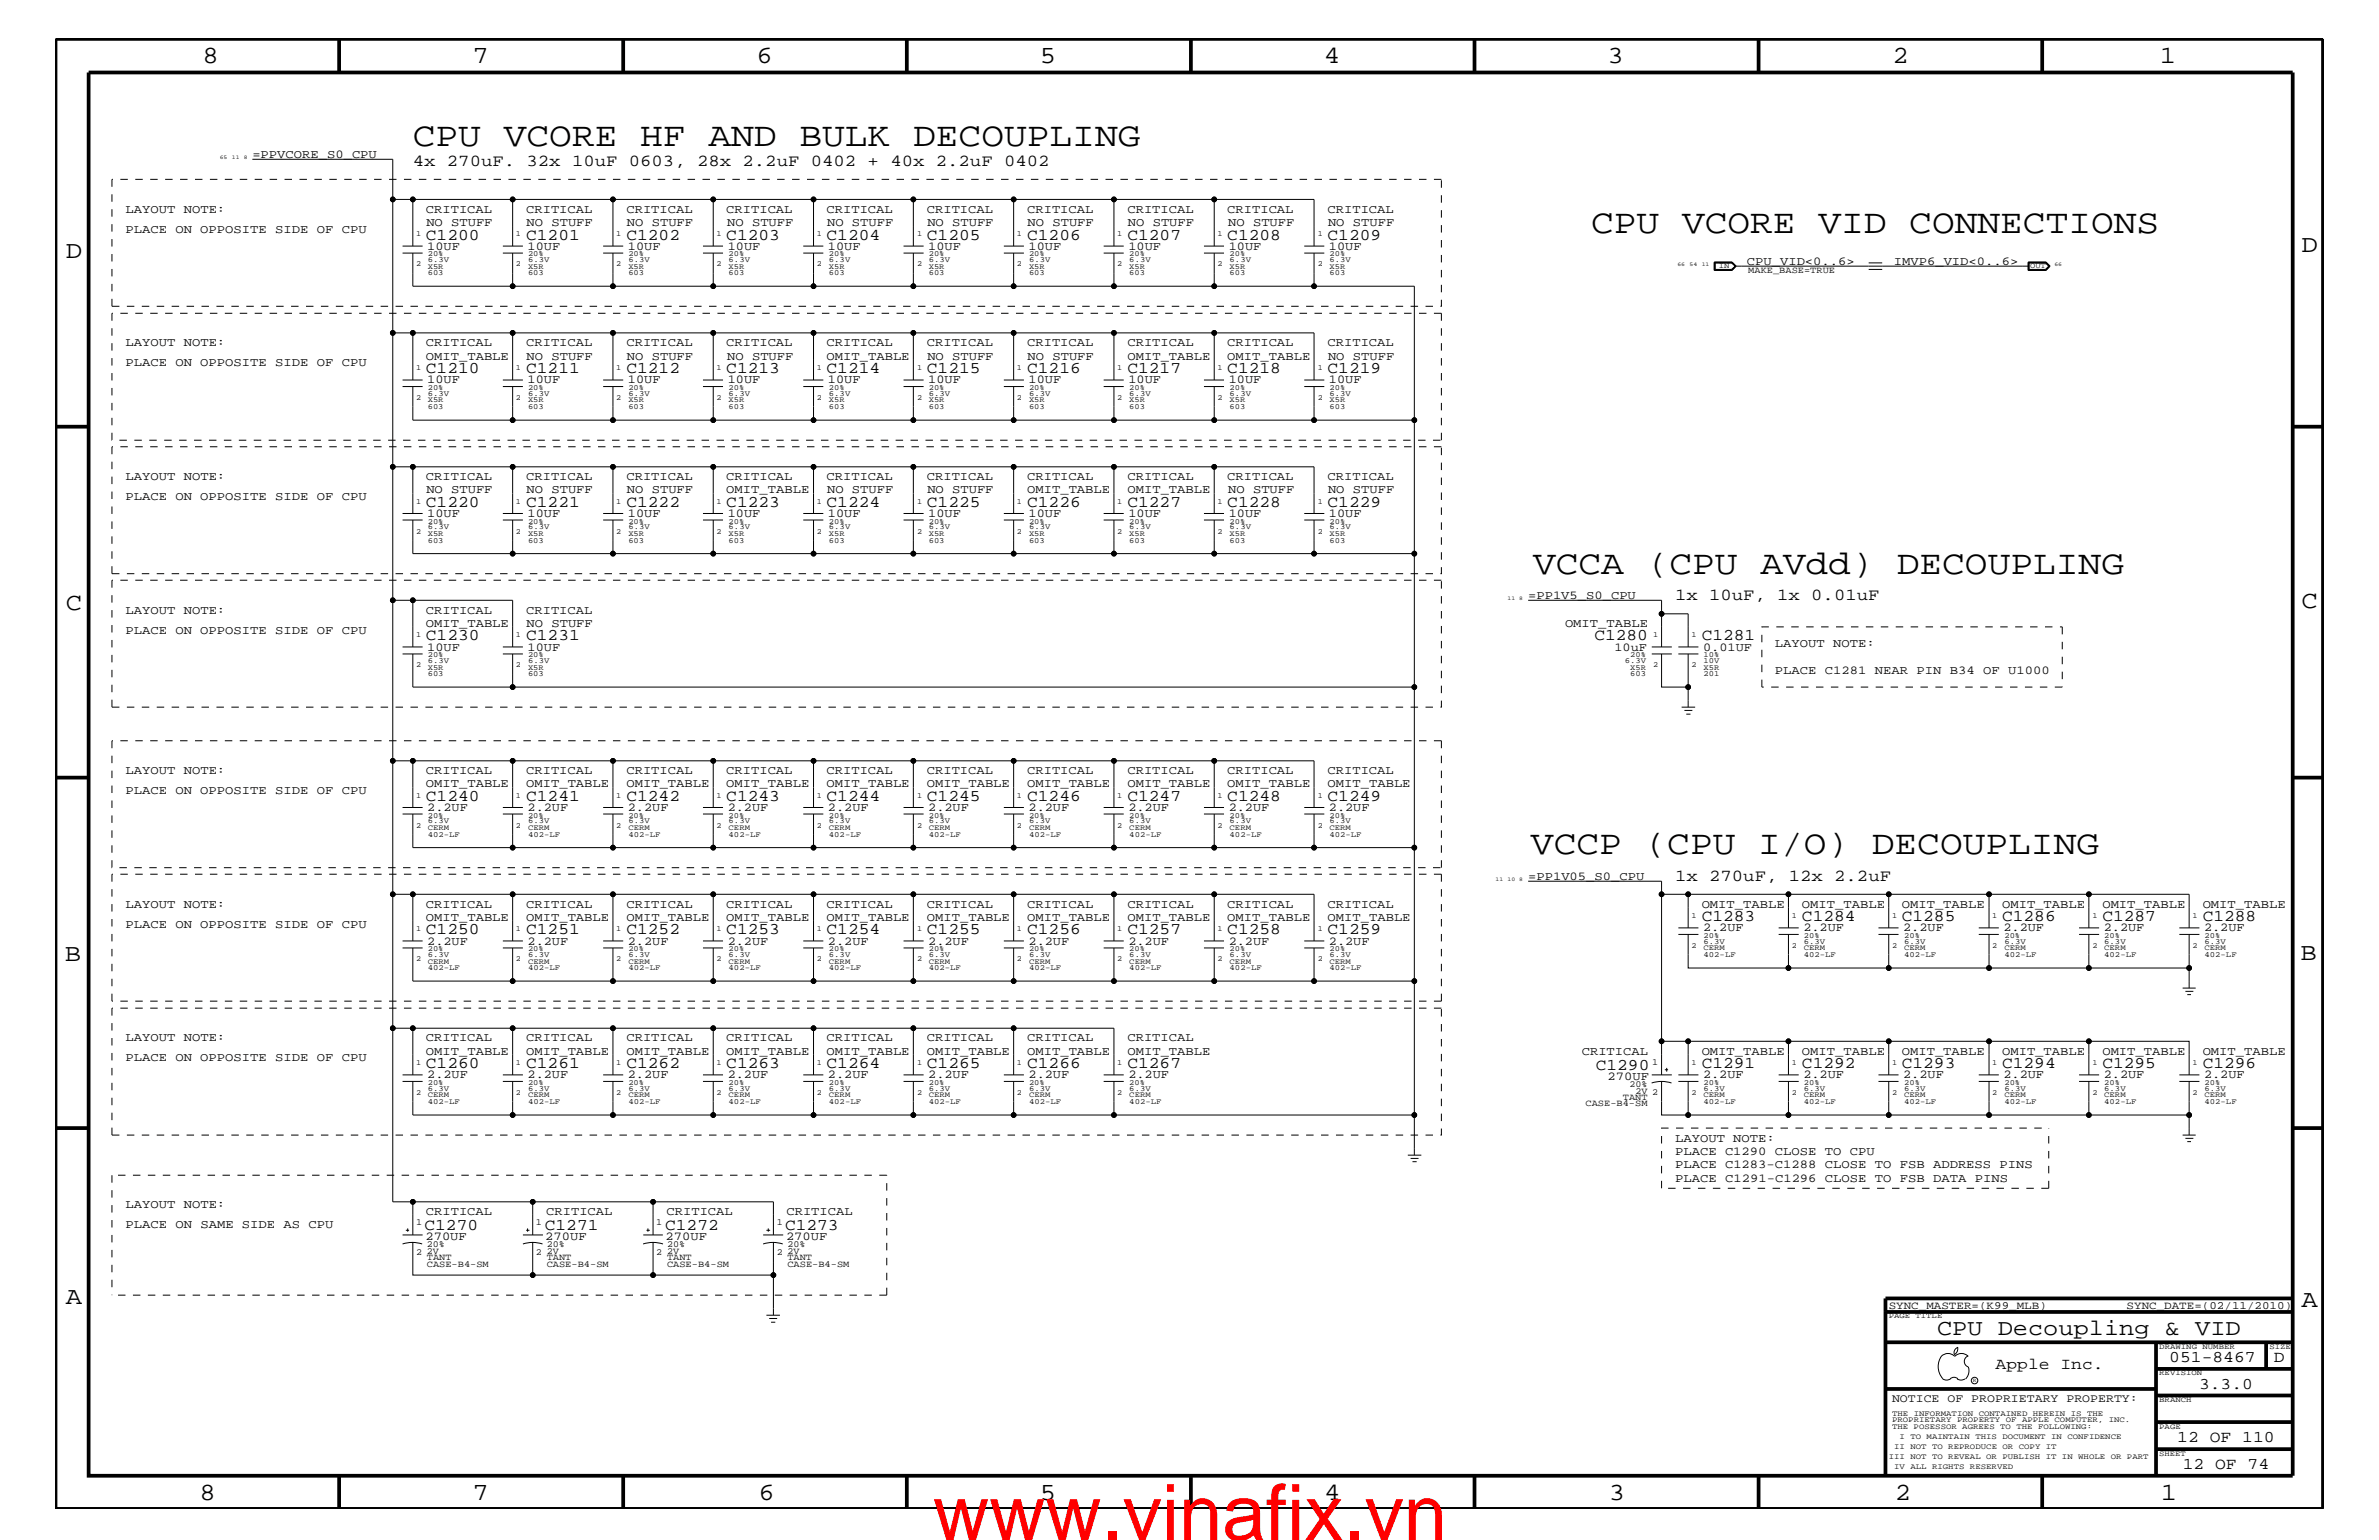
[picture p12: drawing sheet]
<svg xmlns="http://www.w3.org/2000/svg" width="432mm" height="279mm" viewBox="0 0 432 279" stroke-linecap="round" stroke-linejoin="round" font-family="sans-serif">
<defs><g id="words">
<text font-size="14.1" fill="#f00" x="169.3" y="279.4">www.vinafix.vn</text>
<g font-size="6.2">
<text x="74.9" y="26.5">CPU VCORE HF AND BULK DECOUPLING</text>
<text x="288.8" y="42.3">CPU VCORE VID CONNECTIONS</text>
<text x="278.3" y="104.1">VCCA (CPU AVdd) DECOUPLING</text>
<text x="277.9" y="155">VCCP (CPU I/O) DECOUPLING</text>
</g>
<g font-size="4.5">
<text x="36.7" y="11.5">8</text>
<text x="85.8" y="11.5">7</text>
<text x="137.3" y="11.5">6</text>
<text x="188.7" y="11.5">5</text>
<text x="240.3" y="11.5">4</text>
<text x="291.8" y="11.5">3</text>
<text x="343.5" y="11.5">2</text>
<text x="392" y="11.5">1</text>
<text x="11.9" y="46.8">D</text>
<text x="417.7" y="45.7">D</text>
<text x="11.9" y="110.6">C</text>
<text x="417.7" y="110.3">C</text>
<text x="11.8" y="174.3">B</text>
<text x="417.6" y="174.2">B</text>
<text x="11.9" y="236.7">A</text>
<text x="417.7" y="237.1">A</text>
<text x="36.2" y="272.1">8</text>
<text x="85.8" y="272.1">7</text>
<text x="137.7" y="272.1">6</text>
<text x="188.7" y="272.1">5</text>
<text x="240.4" y="272.1">4</text>
<text x="292" y="272.1">3</text>
<text x="343.9" y="272.1">2</text>
<text x="392.2" y="272.1">1</text>
</g>
<text font-size="4.1" x="351.6" y="242.3">CPU Decoupling &amp; VID</text>
<g font-size="3">
<text x="74.9" y="30.2">4x 270uF. 32x 10uF 0603, 28x 2.2uF 0402 + 40x 2.2uF 0402</text>
<text x="77.3" y="43.5">C1200</text>
<text x="95.5" y="43.5">C1201</text>
<text x="113.7" y="43.5">C1202</text>
<text x="131.8" y="43.5">C1203</text>
<text x="150" y="43.5">C1204</text>
<text x="168.2" y="43.5">C1205</text>
<text x="186.4" y="43.5">C1206</text>
<text x="204.6" y="43.5">C1207</text>
<text x="222.8" y="43.5">C1208</text>
<text x="241" y="43.5">C1209</text>
<text x="77.3" y="67.7">C1210</text>
<text x="95.5" y="67.7">C1211</text>
<text x="113.7" y="67.7">C1212</text>
<text x="131.8" y="67.7">C1213</text>
<text x="150" y="67.7">C1214</text>
<text x="168.2" y="67.7">C1215</text>
<text x="186.4" y="67.7">C1216</text>
<text x="204.6" y="67.7">C1217</text>
<text x="222.8" y="67.7">C1218</text>
<text x="241" y="67.7">C1219</text>
<text x="77.3" y="92">C1220</text>
<text x="95.5" y="92">C1221</text>
<text x="113.7" y="92">C1222</text>
<text x="131.8" y="92">C1223</text>
<text x="150" y="92">C1224</text>
<text x="168.2" y="92">C1225</text>
<text x="186.4" y="92">C1226</text>
<text x="204.6" y="92">C1227</text>
<text x="222.8" y="92">C1228</text>
<text x="241" y="92">C1229</text>
<text x="304" y="108.9">1x 10uF, 1x 0.01uF</text>
<text x="77.3" y="116.2">C1230</text>
<text x="95.5" y="116.2">C1231</text>
<text x="289.4" y="116.2">C1280</text>
<text x="308.9" y="116.2">C1281</text>
<text x="77.3" y="145.3">C1240</text>
<text x="95.5" y="145.3">C1241</text>
<text x="113.7" y="145.3">C1242</text>
<text x="131.8" y="145.3">C1243</text>
<text x="150" y="145.3">C1244</text>
<text x="168.2" y="145.3">C1245</text>
<text x="186.4" y="145.3">C1246</text>
<text x="204.6" y="145.3">C1247</text>
<text x="222.8" y="145.3">C1248</text>
<text x="241" y="145.3">C1249</text>
<text x="304" y="159.9">1x 270uF, 12x 2.2uF</text>
<text x="308.9" y="167.1">C1283</text>
<text x="327.1" y="167.1">C1284</text>
<text x="345.2" y="167.1">C1285</text>
<text x="363.4" y="167.1">C1286</text>
<text x="381.6" y="167.1">C1287</text>
<text x="399.8" y="167.1">C1288</text>
<text x="77.3" y="169.5">C1250</text>
<text x="95.5" y="169.5">C1251</text>
<text x="113.7" y="169.5">C1252</text>
<text x="131.8" y="169.5">C1253</text>
<text x="150" y="169.5">C1254</text>
<text x="168.2" y="169.5">C1255</text>
<text x="186.4" y="169.5">C1256</text>
<text x="204.6" y="169.5">C1257</text>
<text x="222.8" y="169.5">C1258</text>
<text x="241" y="169.5">C1259</text>
<text x="77.3" y="193.7">C1260</text>
<text x="95.5" y="193.7">C1261</text>
<text x="113.7" y="193.7">C1262</text>
<text x="131.8" y="193.7">C1263</text>
<text x="150" y="193.7">C1264</text>
<text x="168.2" y="193.7">C1265</text>
<text x="186.4" y="193.7">C1266</text>
<text x="204.6" y="193.7">C1267</text>
<text x="289.6" y="194.2">C1290</text>
<text x="308.9" y="193.7">C1291</text>
<text x="327.1" y="193.7">C1292</text>
<text x="345.2" y="193.7">C1293</text>
<text x="363.4" y="193.7">C1294</text>
<text x="381.6" y="193.7">C1295</text>
<text x="399.8" y="193.7">C1296</text>
<text x="77" y="223.2">C1270</text>
<text x="98.9" y="223.2">C1271</text>
<text x="120.7" y="223.2">C1272</text>
<text x="142.5" y="223.2">C1273</text>
<text x="362.2" y="248.4">Apple Inc.</text>
<text x="393.7" y="247.1">051-8467</text>
<text x="399.2" y="252">3.3.0</text>
<text x="412.7" y="247.1">D</text>
<text x="395.2" y="261.6">12 OF 110</text>
<text x="396.2" y="266.6">12 OF 74</text>
</g>
<g font-size="2.2">
<text x="45.8" y="28.6">=PPVCORE_S0_CPU</text>
<text x="22.8" y="38.6">LAYOUT NOTE:</text>
<text x="77.3" y="38.6">CRITICAL</text>
<text x="77.4" y="41">NO STUFF</text>
<text x="95.5" y="38.6">CRITICAL</text>
<text x="95.6" y="41">NO STUFF</text>
<text x="113.7" y="38.6">CRITICAL</text>
<text x="113.8" y="41">NO STUFF</text>
<text x="131.8" y="38.6">CRITICAL</text>
<text x="132" y="41">NO STUFF</text>
<text x="150" y="38.6">CRITICAL</text>
<text x="150.1" y="41">NO STUFF</text>
<text x="168.2" y="38.6">CRITICAL</text>
<text x="168.3" y="41">NO STUFF</text>
<text x="186.4" y="38.6">CRITICAL</text>
<text x="186.5" y="41">NO STUFF</text>
<text x="204.6" y="38.6">CRITICAL</text>
<text x="204.7" y="41">NO STUFF</text>
<text x="222.8" y="38.6">CRITICAL</text>
<text x="222.9" y="41">NO STUFF</text>
<text x="241" y="38.6">CRITICAL</text>
<text x="241" y="41">NO STUFF</text>
<text x="22.8" y="42.3">PLACE ON OPPOSITE SIDE OF CPU</text>
<text x="77.6" y="45.3">10UF</text>
<text x="95.8" y="45.3">10UF</text>
<text x="114" y="45.3">10UF</text>
<text x="132.1" y="45.3">10UF</text>
<text x="150.3" y="45.3">10UF</text>
<text x="168.5" y="45.3">10UF</text>
<text x="186.7" y="45.3">10UF</text>
<text x="204.8" y="45.3">10UF</text>
<text x="223" y="45.3">10UF</text>
<text x="241.2" y="45.3">10UF</text>
<text x="317.1" y="48">CPU_VID&lt;0..6&gt;</text>
<text x="343.7" y="48">IMVP6_VID&lt;0..6&gt;</text>
<text x="22.8" y="62.9">LAYOUT NOTE:</text>
<text x="77.3" y="62.9">CRITICAL</text>
<text x="77.3" y="65.3">OMIT_TABLE</text>
<text x="95.5" y="62.9">CRITICAL</text>
<text x="95.6" y="65.3">NO STUFF</text>
<text x="113.7" y="62.9">CRITICAL</text>
<text x="113.8" y="65.3">NO STUFF</text>
<text x="131.8" y="62.9">CRITICAL</text>
<text x="132" y="65.3">NO STUFF</text>
<text x="150" y="62.9">CRITICAL</text>
<text x="150" y="65.3">OMIT_TABLE</text>
<text x="168.2" y="62.9">CRITICAL</text>
<text x="168.3" y="65.3">NO STUFF</text>
<text x="186.4" y="62.9">CRITICAL</text>
<text x="186.5" y="65.3">NO STUFF</text>
<text x="204.6" y="62.9">CRITICAL</text>
<text x="204.6" y="65.3">OMIT_TABLE</text>
<text x="222.8" y="62.9">CRITICAL</text>
<text x="222.8" y="65.3">OMIT_TABLE</text>
<text x="241" y="62.9">CRITICAL</text>
<text x="241" y="65.3">NO STUFF</text>
<text x="22.8" y="66.5">PLACE ON OPPOSITE SIDE OF CPU</text>
<text x="77.6" y="69.5">10UF</text>
<text x="95.8" y="69.5">10UF</text>
<text x="114" y="69.5">10UF</text>
<text x="132.1" y="69.5">10UF</text>
<text x="150.3" y="69.5">10UF</text>
<text x="168.5" y="69.5">10UF</text>
<text x="186.7" y="69.5">10UF</text>
<text x="204.8" y="69.5">10UF</text>
<text x="223" y="69.5">10UF</text>
<text x="241.2" y="69.5">10UF</text>
<text x="22.8" y="87.1">LAYOUT NOTE:</text>
<text x="77.3" y="87.1">CRITICAL</text>
<text x="77.4" y="89.5">NO STUFF</text>
<text x="95.5" y="87.1">CRITICAL</text>
<text x="95.6" y="89.5">NO STUFF</text>
<text x="113.7" y="87.1">CRITICAL</text>
<text x="113.8" y="89.5">NO STUFF</text>
<text x="131.8" y="87.1">CRITICAL</text>
<text x="131.8" y="89.5">OMIT_TABLE</text>
<text x="150" y="87.1">CRITICAL</text>
<text x="150.1" y="89.5">NO STUFF</text>
<text x="168.2" y="87.1">CRITICAL</text>
<text x="168.3" y="89.5">NO STUFF</text>
<text x="186.4" y="87.1">CRITICAL</text>
<text x="186.4" y="89.5">OMIT_TABLE</text>
<text x="204.6" y="87.1">CRITICAL</text>
<text x="204.6" y="89.5">OMIT_TABLE</text>
<text x="222.8" y="87.1">CRITICAL</text>
<text x="222.9" y="89.5">NO STUFF</text>
<text x="241" y="87.1">CRITICAL</text>
<text x="241" y="89.5">NO STUFF</text>
<text x="22.8" y="90.7">PLACE ON OPPOSITE SIDE OF CPU</text>
<text x="77.6" y="93.8">10UF</text>
<text x="95.8" y="93.8">10UF</text>
<text x="114" y="93.8">10UF</text>
<text x="132.1" y="93.8">10UF</text>
<text x="150.3" y="93.8">10UF</text>
<text x="168.5" y="93.8">10UF</text>
<text x="186.7" y="93.8">10UF</text>
<text x="204.8" y="93.8">10UF</text>
<text x="223" y="93.8">10UF</text>
<text x="241.2" y="93.8">10UF</text>
<text x="22.8" y="111.4">LAYOUT NOTE:</text>
<text x="77.3" y="113.7">OMIT_TABLE</text>
<text x="77.3" y="111.4">CRITICAL</text>
<text x="95.5" y="111.4">CRITICAL</text>
<text x="95.6" y="113.7">NO STUFF</text>
<text x="277.4" y="108.7">=PP1V5_S0_CPU</text>
<text x="284.1" y="113.7">OMIT_TABLE</text>
<text x="22.8" y="115">PLACE ON OPPOSITE SIDE OF CPU</text>
<text x="77.6" y="118.1">10UF</text>
<text x="95.8" y="118.1">10UF</text>
<text x="293" y="118.1">10uF</text>
<text x="309.1" y="118.1">0.01UF</text>
<text x="322.2" y="117.4">LAYOUT NOTE:</text>
<text x="322.2" y="122.3">PLACE C1281 NEAR PIN B34 OF U1000</text>
<text x="22.8" y="140.4">LAYOUT NOTE:</text>
<text x="77.3" y="140.4">CRITICAL</text>
<text x="77.3" y="142.9">OMIT_TABLE</text>
<text x="95.5" y="140.4">CRITICAL</text>
<text x="95.5" y="142.9">OMIT_TABLE</text>
<text x="113.7" y="140.4">CRITICAL</text>
<text x="113.7" y="142.9">OMIT_TABLE</text>
<text x="131.8" y="142.9">OMIT_TABLE</text>
<text x="131.8" y="140.4">CRITICAL</text>
<text x="150" y="140.4">CRITICAL</text>
<text x="150" y="142.9">OMIT_TABLE</text>
<text x="168.2" y="140.4">CRITICAL</text>
<text x="168.2" y="142.9">OMIT_TABLE</text>
<text x="186.4" y="140.4">CRITICAL</text>
<text x="186.4" y="142.9">OMIT_TABLE</text>
<text x="204.6" y="140.4">CRITICAL</text>
<text x="204.6" y="142.9">OMIT_TABLE</text>
<text x="222.8" y="140.4">CRITICAL</text>
<text x="222.8" y="142.9">OMIT_TABLE</text>
<text x="241" y="140.4">CRITICAL</text>
<text x="241" y="142.9">OMIT_TABLE</text>
<text x="22.8" y="144">PLACE ON OPPOSITE SIDE OF CPU</text>
<text x="77.6" y="147.1">2.2UF</text>
<text x="95.8" y="147.1">2.2UF</text>
<text x="114" y="147.1">2.2UF</text>
<text x="132.1" y="147.1">2.2UF</text>
<text x="150.3" y="147.1">2.2UF</text>
<text x="168.5" y="147.1">2.2UF</text>
<text x="186.7" y="147.1">2.2UF</text>
<text x="204.8" y="147.1">2.2UF</text>
<text x="223" y="147.1">2.2UF</text>
<text x="241.2" y="147.1">2.2UF</text>
<text x="277.4" y="159.6">=PP1V05_S0_CPU</text>
<text x="22.8" y="164.7">LAYOUT NOTE:</text>
<text x="77.3" y="164.7">CRITICAL</text>
<text x="77.3" y="167.1">OMIT_TABLE</text>
<text x="95.5" y="164.7">CRITICAL</text>
<text x="95.5" y="167.1">OMIT_TABLE</text>
<text x="113.7" y="164.7">CRITICAL</text>
<text x="113.7" y="167.1">OMIT_TABLE</text>
<text x="131.8" y="164.7">CRITICAL</text>
<text x="131.8" y="167.1">OMIT_TABLE</text>
<text x="150" y="164.7">CRITICAL</text>
<text x="150" y="167.1">OMIT_TABLE</text>
<text x="168.2" y="164.7">CRITICAL</text>
<text x="168.2" y="167.1">OMIT_TABLE</text>
<text x="186.4" y="164.7">CRITICAL</text>
<text x="186.4" y="167.1">OMIT_TABLE</text>
<text x="204.6" y="167.1">OMIT_TABLE</text>
<text x="204.6" y="164.7">CRITICAL</text>
<text x="222.8" y="164.7">CRITICAL</text>
<text x="222.8" y="167.1">OMIT_TABLE</text>
<text x="241" y="164.7">CRITICAL</text>
<text x="241" y="167.1">OMIT_TABLE</text>
<text x="308.9" y="164.7">OMIT_TABLE</text>
<text x="327.1" y="164.7">OMIT_TABLE</text>
<text x="345.2" y="164.7">OMIT_TABLE</text>
<text x="363.4" y="164.7">OMIT_TABLE</text>
<text x="381.6" y="164.7">OMIT_TABLE</text>
<text x="399.8" y="164.7">OMIT_TABLE</text>
<text x="22.8" y="168.3">PLACE ON OPPOSITE SIDE OF CPU</text>
<text x="77.6" y="171.4">2.2UF</text>
<text x="95.8" y="171.4">2.2UF</text>
<text x="114" y="171.4">2.2UF</text>
<text x="132.1" y="171.4">2.2UF</text>
<text x="150.3" y="171.4">2.2UF</text>
<text x="168.5" y="171.4">2.2UF</text>
<text x="186.7" y="171.4">2.2UF</text>
<text x="204.8" y="171.4">2.2UF</text>
<text x="223" y="171.4">2.2UF</text>
<text x="241.2" y="171.4">2.2UF</text>
<text x="309.1" y="168.9">2.2UF</text>
<text x="327.3" y="168.9">2.2UF</text>
<text x="345.4" y="168.9">2.2UF</text>
<text x="363.6" y="168.9">2.2UF</text>
<text x="381.8" y="168.9">2.2UF</text>
<text x="400" y="168.9">2.2UF</text>
<text x="22.8" y="188.9">LAYOUT NOTE:</text>
<text x="77.3" y="188.9">CRITICAL</text>
<text x="77.3" y="191.4">OMIT_TABLE</text>
<text x="95.5" y="188.9">CRITICAL</text>
<text x="95.5" y="191.4">OMIT_TABLE</text>
<text x="113.7" y="188.9">CRITICAL</text>
<text x="113.7" y="191.4">OMIT_TABLE</text>
<text x="131.8" y="188.9">CRITICAL</text>
<text x="131.8" y="191.4">OMIT_TABLE</text>
<text x="150" y="188.9">CRITICAL</text>
<text x="150" y="191.4">OMIT_TABLE</text>
<text x="168.2" y="188.9">CRITICAL</text>
<text x="168.2" y="191.4">OMIT_TABLE</text>
<text x="186.4" y="188.9">CRITICAL</text>
<text x="186.4" y="191.4">OMIT_TABLE</text>
<text x="204.6" y="188.9">CRITICAL</text>
<text x="204.6" y="191.4">OMIT_TABLE</text>
<text x="287.1" y="191.4">CRITICAL</text>
<text x="308.9" y="191.4">OMIT_TABLE</text>
<text x="327.1" y="191.4">OMIT_TABLE</text>
<text x="345.2" y="191.4">OMIT_TABLE</text>
<text x="363.4" y="191.4">OMIT_TABLE</text>
<text x="381.6" y="191.4">OMIT_TABLE</text>
<text x="399.8" y="191.4">OMIT_TABLE</text>
<text x="22.8" y="192.6">PLACE ON OPPOSITE SIDE OF CPU</text>
<text x="77.6" y="195.6">2.2UF</text>
<text x="95.8" y="195.6">2.2UF</text>
<text x="114" y="195.6">2.2UF</text>
<text x="132.1" y="195.6">2.2UF</text>
<text x="150.3" y="195.6">2.2UF</text>
<text x="168.5" y="195.6">2.2UF</text>
<text x="186.7" y="195.6">2.2UF</text>
<text x="204.8" y="195.6">2.2UF</text>
<text x="291.8" y="195.9">270UF</text>
<text x="309.1" y="195.6">2.2UF</text>
<text x="327.3" y="195.6">2.2UF</text>
<text x="345.4" y="195.6">2.2UF</text>
<text x="363.6" y="195.6">2.2UF</text>
<text x="381.8" y="195.6">2.2UF</text>
<text x="400" y="195.6">2.2UF</text>
<text x="304" y="209.6">PLACE C1290 CLOSE TO CPU</text>
<text x="304" y="207.1">LAYOUT NOTE:</text>
<text x="304" y="214.4">PLACE C1291-C1296 CLOSE TO FSB DATA PINS</text>
<text x="304" y="211.9">PLACE C1283-C1288 CLOSE TO FSB ADDRESS PINS</text>
<text x="22.8" y="219.2">LAYOUT NOTE:</text>
<text x="77.3" y="220.4">CRITICAL</text>
<text x="99.1" y="220.4">CRITICAL</text>
<text x="121" y="220.4">CRITICAL</text>
<text x="142.7" y="220.4">CRITICAL</text>
<text x="22.8" y="222.9">PLACE ON SAME SIDE AS CPU</text>
<text x="77.2" y="224.9">270UF</text>
<text x="99" y="224.9">270UF</text>
<text x="120.8" y="224.9">270UF</text>
<text x="142.7" y="224.9">270UF</text>
</g>
<text font-size="2.1" x="343.4" y="254.4">NOTICE OF PROPRIETARY PROPERTY:</text>
<g font-size="2">
<text x="342.8" y="237.4">SYNC_MASTER=(K99_MLB)</text>
<text x="386" y="237.4">SYNC_DATE=(02/11/2010)</text>
</g>
<g font-size="1.7">
<text x="317.3" y="49.6">MAKE_BASE=TRUE</text>
<text x="295.7" y="197.2">20%</text>
<text x="299.9" y="193.2">1</text>
<text x="287.8" y="200.7">CASE-B4-SM</text>
<text x="294.6" y="199.5">TANT</text>
<text x="296.8" y="198.4">2V 2</text>
<text x="75.5" y="222.3">1</text>
<text x="75.5" y="227.7">2</text>
<text x="77.5" y="226.3">20%</text>
<text x="77.5" y="227.5">2V</text>
<text x="97.3" y="222.3">1</text>
<text x="97.3" y="227.7">2</text>
<text x="99.2" y="227.5">2V</text>
<text x="99.2" y="226.3">20%</text>
<text x="119.1" y="222.3">1</text>
<text x="119.1" y="227.7">2</text>
<text x="121.1" y="226.3">20%</text>
<text x="121.1" y="227.5">2V</text>
<text x="141" y="222.3">1</text>
<text x="141" y="227.7">2</text>
<text x="142.9" y="226.3">20%</text>
<text x="142.9" y="227.5">2V</text>
<text x="77.5" y="228.5">TANT</text>
<text x="77.5" y="229.8">CASE-B4-SM</text>
<text x="99.2" y="228.5">TANT</text>
<text x="99.2" y="229.8">CASE-B4-SM</text>
<text x="121.1" y="228.5">TANT</text>
<text x="121.1" y="229.8">CASE-B4-SM</text>
<text x="142.9" y="228.5">TANT</text>
<text x="142.9" y="229.8">CASE-B4-SM</text>
</g>
<g font-size="1.4">
<text x="75.5" y="42.9">1</text>
<text x="77.6" y="47.6">6.3V</text>
<text x="77.6" y="46.5">20%</text>
<text x="93.6" y="42.9">1</text>
<text x="95.8" y="47.6">6.3V</text>
<text x="95.8" y="46.5">20%</text>
<text x="111.8" y="42.9">1</text>
<text x="114" y="46.5">20%</text>
<text x="114" y="47.6">6.3V</text>
<text x="130" y="42.9">1</text>
<text x="132.2" y="47.6">6.3V</text>
<text x="132.2" y="46.5">20%</text>
<text x="148.3" y="42.9">1</text>
<text x="150.5" y="46.5">20%</text>
<text x="150.5" y="47.6">6.3V</text>
<text x="166.5" y="42.9">1</text>
<text x="168.6" y="47.6">6.3V</text>
<text x="168.6" y="46.5">20%</text>
<text x="184.6" y="42.9">1</text>
<text x="186.8" y="46.5">20%</text>
<text x="186.8" y="47.6">6.3V</text>
<text x="202.8" y="42.9">1</text>
<text x="205" y="47.6">6.3V</text>
<text x="205" y="46.5">20%</text>
<text x="221" y="42.9">1</text>
<text x="223.2" y="46.5">20%</text>
<text x="223.2" y="47.6">6.3V</text>
<text x="239.2" y="42.9">1</text>
<text x="241.3" y="46.5">20%</text>
<text x="241.3" y="47.6">6.3V</text>
<text x="75.5" y="48.3">2</text>
<text x="77.6" y="50">603</text>
<text x="77.6" y="48.8">X5R</text>
<text x="93.6" y="48.3">2</text>
<text x="95.8" y="50">603</text>
<text x="95.8" y="48.8">X5R</text>
<text x="111.8" y="48.3">2</text>
<text x="114" y="48.8">X5R</text>
<text x="114" y="50">603</text>
<text x="130" y="48.3">2</text>
<text x="132.2" y="50">603</text>
<text x="132.2" y="48.8">X5R</text>
<text x="148.3" y="48.3">2</text>
<text x="150.5" y="48.8">X5R</text>
<text x="150.5" y="50">603</text>
<text x="166.5" y="48.3">2</text>
<text x="168.6" y="50">603</text>
<text x="168.6" y="48.8">X5R</text>
<text x="184.6" y="48.3">2</text>
<text x="186.8" y="48.8">X5R</text>
<text x="186.8" y="50">603</text>
<text x="202.8" y="48.3">2</text>
<text x="205" y="50">603</text>
<text x="205" y="48.8">X5R</text>
<text x="221" y="48.3">2</text>
<text x="223.2" y="48.8">X5R</text>
<text x="223.2" y="50">603</text>
<text x="239.2" y="48.3">2</text>
<text x="241.3" y="48.8">X5R</text>
<text x="241.3" y="50">603</text>
<text x="312" y="48.7">IN</text>
<text x="368.5" y="48.7">OUT</text>
<text x="75.5" y="67.1">1</text>
<text x="77.6" y="71.8">6.3V</text>
<text x="77.6" y="70.7">20%</text>
<text x="93.6" y="67.1">1</text>
<text x="95.8" y="71.8">6.3V</text>
<text x="95.8" y="70.7">20%</text>
<text x="111.8" y="67.1">1</text>
<text x="114" y="70.7">20%</text>
<text x="114" y="71.8">6.3V</text>
<text x="130" y="67.1">1</text>
<text x="132.2" y="71.8">6.3V</text>
<text x="132.2" y="70.7">20%</text>
<text x="148.3" y="67.1">1</text>
<text x="150.5" y="70.7">20%</text>
<text x="150.5" y="71.8">6.3V</text>
<text x="166.5" y="67.1">1</text>
<text x="168.6" y="71.8">6.3V</text>
<text x="168.6" y="70.7">20%</text>
<text x="184.6" y="67.1">1</text>
<text x="186.8" y="71.8">6.3V</text>
<text x="186.8" y="70.7">20%</text>
<text x="202.8" y="67.1">1</text>
<text x="205" y="70.7">20%</text>
<text x="205" y="71.8">6.3V</text>
<text x="221" y="67.1">1</text>
<text x="223.2" y="70.7">20%</text>
<text x="223.2" y="71.8">6.3V</text>
<text x="239.2" y="67.1">1</text>
<text x="241.3" y="71.8">6.3V</text>
<text x="241.3" y="70.7">20%</text>
<text x="75.5" y="72.6">2</text>
<text x="77.6" y="74.3">603</text>
<text x="77.6" y="73">X5R</text>
<text x="93.6" y="72.6">2</text>
<text x="95.8" y="74.3">603</text>
<text x="95.8" y="73">X5R</text>
<text x="111.8" y="72.6">2</text>
<text x="114" y="73">X5R</text>
<text x="114" y="74.3">603</text>
<text x="130" y="72.6">2</text>
<text x="132.2" y="74.3">603</text>
<text x="132.2" y="73">X5R</text>
<text x="148.3" y="72.6">2</text>
<text x="150.5" y="73">X5R</text>
<text x="150.5" y="74.3">603</text>
<text x="166.5" y="72.6">2</text>
<text x="168.6" y="74.3">603</text>
<text x="168.6" y="73">X5R</text>
<text x="184.6" y="72.6">2</text>
<text x="186.8" y="73">X5R</text>
<text x="186.8" y="74.3">603</text>
<text x="202.8" y="72.6">2</text>
<text x="205" y="73">X5R</text>
<text x="205" y="74.3">603</text>
<text x="221" y="72.6">2</text>
<text x="223.2" y="73">X5R</text>
<text x="223.2" y="74.3">603</text>
<text x="239.2" y="72.6">2</text>
<text x="241.3" y="74.3">603</text>
<text x="241.3" y="73">X5R</text>
<text x="75.5" y="91.4">1</text>
<text x="77.6" y="95">20%</text>
<text x="93.6" y="91.4">1</text>
<text x="95.8" y="95">20%</text>
<text x="111.8" y="91.4">1</text>
<text x="114" y="95">20%</text>
<text x="130" y="91.4">1</text>
<text x="132.2" y="95">20%</text>
<text x="148.3" y="91.4">1</text>
<text x="150.5" y="95">20%</text>
<text x="166.5" y="91.4">1</text>
<text x="168.6" y="95">20%</text>
<text x="184.6" y="91.4">1</text>
<text x="186.8" y="95">20%</text>
<text x="202.8" y="91.4">1</text>
<text x="205" y="95">20%</text>
<text x="221" y="91.4">1</text>
<text x="223.2" y="95">20%</text>
<text x="239.2" y="91.4">1</text>
<text x="241.3" y="95">20%</text>
<text x="75.5" y="96.8">2</text>
<text x="77.6" y="98.5">603</text>
<text x="77.6" y="97.3">X5R</text>
<text x="77.6" y="96">6.3V</text>
<text x="93.6" y="96.8">2</text>
<text x="95.8" y="97.3">X5R</text>
<text x="95.8" y="96">6.3V</text>
<text x="95.8" y="98.5">603</text>
<text x="111.8" y="96.8">2</text>
<text x="114" y="96">6.3V</text>
<text x="114" y="97.3">X5R</text>
<text x="114" y="98.5">603</text>
<text x="130" y="96.8">2</text>
<text x="132.2" y="98.5">603</text>
<text x="132.2" y="97.3">X5R</text>
<text x="132.2" y="96">6.3V</text>
<text x="148.3" y="96.8">2</text>
<text x="150.5" y="96">6.3V</text>
<text x="150.5" y="97.3">X5R</text>
<text x="150.5" y="98.5">603</text>
<text x="166.5" y="96.8">2</text>
<text x="168.6" y="98.5">603</text>
<text x="168.6" y="97.3">X5R</text>
<text x="168.6" y="96">6.3V</text>
<text x="184.6" y="96.8">2</text>
<text x="186.8" y="96">6.3V</text>
<text x="186.8" y="97.3">X5R</text>
<text x="186.8" y="98.5">603</text>
<text x="202.8" y="96.8">2</text>
<text x="205" y="98.5">603</text>
<text x="205" y="97.3">X5R</text>
<text x="205" y="96">6.3V</text>
<text x="221" y="96.8">2</text>
<text x="223.2" y="96">6.3V</text>
<text x="223.2" y="97.3">X5R</text>
<text x="223.2" y="98.5">603</text>
<text x="239.2" y="96.8">2</text>
<text x="241.3" y="98.5">603</text>
<text x="241.3" y="97.3">X5R</text>
<text x="241.3" y="96">6.3V</text>
<text x="75.5" y="115.6">1</text>
<text x="77.6" y="119.2">20%</text>
<text x="93.6" y="115.6">1</text>
<text x="95.8" y="119.2">20%</text>
<text x="295.9" y="119.2">20%</text>
<text x="300.1" y="115.6">1</text>
<text x="307" y="115.6">1</text>
<text x="309.2" y="119.2">10%</text>
<text x="75.5" y="121">2</text>
<text x="77.6" y="122.7">603</text>
<text x="77.6" y="121.5">X5R</text>
<text x="77.6" y="120.3">6.3V</text>
<text x="93.6" y="121">2</text>
<text x="95.8" y="122.7">603</text>
<text x="95.8" y="121.5">X5R</text>
<text x="95.8" y="120.3">6.3V</text>
<text x="294.9" y="120.3">6.3V</text>
<text x="295.9" y="121.5">X5R</text>
<text x="295.9" y="122.7">603</text>
<text x="300.1" y="121">2</text>
<text x="307" y="121">2</text>
<text x="309.2" y="120.3">10V</text>
<text x="309.2" y="121.5">X5R</text>
<text x="309.2" y="122.7">201</text>
<text x="75.5" y="144.7">1</text>
<text x="77.6" y="149.4">6.3V</text>
<text x="77.6" y="148.4">20%</text>
<text x="93.6" y="144.7">1</text>
<text x="95.8" y="148.4">20%</text>
<text x="95.8" y="149.4">6.3V</text>
<text x="111.8" y="144.7">1</text>
<text x="114" y="148.4">20%</text>
<text x="114" y="149.4">6.3V</text>
<text x="130" y="144.7">1</text>
<text x="132.2" y="149.4">6.3V</text>
<text x="132.2" y="148.4">20%</text>
<text x="148.3" y="144.7">1</text>
<text x="150.5" y="148.4">20%</text>
<text x="150.5" y="149.4">6.3V</text>
<text x="166.5" y="144.7">1</text>
<text x="168.6" y="148.4">20%</text>
<text x="168.6" y="149.4">6.3V</text>
<text x="184.6" y="144.7">1</text>
<text x="186.8" y="148.4">20%</text>
<text x="186.8" y="149.4">6.3V</text>
<text x="202.8" y="144.7">1</text>
<text x="205" y="149.4">6.3V</text>
<text x="205" y="148.4">20%</text>
<text x="221" y="144.7">1</text>
<text x="223.2" y="148.4">20%</text>
<text x="223.2" y="149.4">6.3V</text>
<text x="239.2" y="144.7">1</text>
<text x="241.3" y="149.4">6.3V</text>
<text x="241.3" y="148.4">20%</text>
<text x="75.5" y="150.1">2</text>
<text x="77.6" y="151.8">402-LF</text>
<text x="77.6" y="150.7">CERM</text>
<text x="93.6" y="150.1">2</text>
<text x="95.8" y="151.8">402-LF</text>
<text x="95.8" y="150.7">CERM</text>
<text x="111.8" y="150.1">2</text>
<text x="114" y="150.7">CERM</text>
<text x="114" y="151.8">402-LF</text>
<text x="130" y="150.1">2</text>
<text x="132.2" y="151.8">402-LF</text>
<text x="132.2" y="150.7">CERM</text>
<text x="148.3" y="150.1">2</text>
<text x="150.5" y="150.7">CERM</text>
<text x="150.5" y="151.8">402-LF</text>
<text x="166.5" y="150.1">2</text>
<text x="168.6" y="151.8">402-LF</text>
<text x="168.6" y="150.7">CERM</text>
<text x="184.6" y="150.1">2</text>
<text x="186.8" y="150.7">CERM</text>
<text x="186.8" y="151.8">402-LF</text>
<text x="202.8" y="150.1">2</text>
<text x="205" y="151.8">402-LF</text>
<text x="205" y="150.7">CERM</text>
<text x="221" y="150.1">2</text>
<text x="223.2" y="150.7">CERM</text>
<text x="223.2" y="151.8">402-LF</text>
<text x="239.2" y="150.1">2</text>
<text x="241.3" y="151.8">402-LF</text>
<text x="241.3" y="150.7">CERM</text>
<text x="307" y="166.5">1</text>
<text x="325.2" y="166.5">1</text>
<text x="343.4" y="166.5">1</text>
<text x="361.6" y="166.5">1</text>
<text x="379.8" y="166.5">1</text>
<text x="397.9" y="166.5">1</text>
<text x="75.5" y="168.9">1</text>
<text x="77.6" y="173.7">6.3V</text>
<text x="77.6" y="172.6">20%</text>
<text x="93.6" y="168.9">1</text>
<text x="95.8" y="173.7">6.3V</text>
<text x="95.8" y="172.6">20%</text>
<text x="111.8" y="168.9">1</text>
<text x="114" y="172.6">20%</text>
<text x="114" y="173.7">6.3V</text>
<text x="130" y="168.9">1</text>
<text x="132.2" y="173.7">6.3V</text>
<text x="132.2" y="172.6">20%</text>
<text x="148.3" y="168.9">1</text>
<text x="150.5" y="172.6">20%</text>
<text x="150.5" y="173.7">6.3V</text>
<text x="166.5" y="168.9">1</text>
<text x="168.6" y="173.7">6.3V</text>
<text x="168.6" y="172.6">20%</text>
<text x="184.6" y="168.9">1</text>
<text x="186.8" y="172.6">20%</text>
<text x="186.8" y="173.7">6.3V</text>
<text x="202.8" y="168.9">1</text>
<text x="205" y="173.7">6.3V</text>
<text x="205" y="172.6">20%</text>
<text x="221" y="168.9">1</text>
<text x="223.2" y="172.6">20%</text>
<text x="223.2" y="173.7">6.3V</text>
<text x="239.2" y="168.9">1</text>
<text x="241.3" y="173.7">6.3V</text>
<text x="241.3" y="172.6">20%</text>
<text x="307" y="172">2</text>
<text x="309.2" y="170.1">20%</text>
<text x="309.2" y="171.2">6.3V</text>
<text x="309.2" y="172.4">CERM</text>
<text x="309.2" y="173.7">402-LF</text>
<text x="325.2" y="172">2</text>
<text x="327.4" y="173.7">402-LF</text>
<text x="327.4" y="172.4">CERM</text>
<text x="327.4" y="171.2">6.3V</text>
<text x="327.4" y="170.1">20%</text>
<text x="343.4" y="172">2</text>
<text x="345.6" y="170.1">20%</text>
<text x="345.6" y="171.2">6.3V</text>
<text x="345.6" y="172.4">CERM</text>
<text x="345.6" y="173.7">402-LF</text>
<text x="361.6" y="172">2</text>
<text x="363.8" y="170.1">20%</text>
<text x="363.8" y="171.2">6.3V</text>
<text x="363.8" y="172.4">CERM</text>
<text x="363.8" y="173.7">402-LF</text>
<text x="379.8" y="172">2</text>
<text x="381.9" y="173.7">402-LF</text>
<text x="381.9" y="172.4">CERM</text>
<text x="381.9" y="171.2">6.3V</text>
<text x="381.9" y="170.1">20%</text>
<text x="397.9" y="172">2</text>
<text x="400.1" y="170.1">20%</text>
<text x="400.1" y="171.2">6.3V</text>
<text x="400.1" y="172.4">CERM</text>
<text x="400.1" y="173.7">402-LF</text>
<text x="75.5" y="174.4">2</text>
<text x="77.6" y="176.1">402-LF</text>
<text x="77.6" y="174.9">CERM</text>
<text x="93.6" y="174.4">2</text>
<text x="95.8" y="176.1">402-LF</text>
<text x="95.8" y="174.9">CERM</text>
<text x="111.8" y="174.4">2</text>
<text x="114" y="174.9">CERM</text>
<text x="114" y="176.1">402-LF</text>
<text x="130" y="174.4">2</text>
<text x="132.2" y="176.1">402-LF</text>
<text x="132.2" y="174.9">CERM</text>
<text x="148.3" y="174.4">2</text>
<text x="150.5" y="174.9">CERM</text>
<text x="150.5" y="176.1">402-LF</text>
<text x="166.5" y="174.4">2</text>
<text x="168.6" y="176.1">402-LF</text>
<text x="168.6" y="174.9">CERM</text>
<text x="184.6" y="174.4">2</text>
<text x="186.8" y="174.9">CERM</text>
<text x="186.8" y="176.1">402-LF</text>
<text x="202.8" y="174.4">2</text>
<text x="205" y="176.1">402-LF</text>
<text x="205" y="174.9">CERM</text>
<text x="221" y="174.4">2</text>
<text x="223.2" y="174.9">CERM</text>
<text x="223.2" y="176.1">402-LF</text>
<text x="239.2" y="174.4">2</text>
<text x="241.3" y="176.1">402-LF</text>
<text x="241.3" y="174.9">CERM</text>
<text x="75.5" y="193.2">1</text>
<text x="77.6" y="197.9">6.3V</text>
<text x="77.6" y="196.8">20%</text>
<text x="93.6" y="193.2">1</text>
<text x="95.8" y="197.9">6.3V</text>
<text x="95.8" y="196.8">20%</text>
<text x="111.8" y="193.2">1</text>
<text x="114" y="196.8">20%</text>
<text x="114" y="197.9">6.3V</text>
<text x="130" y="193.2">1</text>
<text x="132.2" y="197.9">6.3V</text>
<text x="132.2" y="196.8">20%</text>
<text x="148.3" y="193.2">1</text>
<text x="150.5" y="196.8">20%</text>
<text x="150.5" y="197.9">6.3V</text>
<text x="166.5" y="193.2">1</text>
<text x="168.6" y="197.9">6.3V</text>
<text x="168.6" y="196.8">20%</text>
<text x="184.6" y="193.2">1</text>
<text x="186.8" y="196.8">20%</text>
<text x="186.8" y="197.9">6.3V</text>
<text x="202.8" y="193.2">1</text>
<text x="205" y="197.9">6.3V</text>
<text x="205" y="196.8">20%</text>
<text x="307" y="193.2">1</text>
<text x="309.2" y="197.9">6.3V</text>
<text x="309.2" y="196.8">20%</text>
<text x="325.2" y="193.2">1</text>
<text x="327.4" y="197.9">6.3V</text>
<text x="327.4" y="196.8">20%</text>
<text x="343.4" y="193.2">1</text>
<text x="345.6" y="197.9">6.3V</text>
<text x="345.6" y="196.8">20%</text>
<text x="361.6" y="193.2">1</text>
<text x="363.8" y="197.9">6.3V</text>
<text x="363.8" y="196.8">20%</text>
<text x="379.8" y="193.2">1</text>
<text x="381.9" y="196.8">20%</text>
<text x="381.9" y="197.9">6.3V</text>
<text x="397.9" y="193.2">1</text>
<text x="400.1" y="197.9">6.3V</text>
<text x="400.1" y="196.8">20%</text>
<text x="75.5" y="198.7">2</text>
<text x="77.6" y="200.3">402-LF</text>
<text x="77.6" y="199.1">CERM</text>
<text x="93.6" y="198.7">2</text>
<text x="95.8" y="200.3">402-LF</text>
<text x="95.8" y="199.1">CERM</text>
<text x="111.8" y="198.7">2</text>
<text x="114" y="199.1">CERM</text>
<text x="114" y="200.3">402-LF</text>
<text x="130" y="198.7">2</text>
<text x="132.2" y="200.3">402-LF</text>
<text x="132.2" y="199.1">CERM</text>
<text x="148.3" y="198.7">2</text>
<text x="150.5" y="199.1">CERM</text>
<text x="150.5" y="200.3">402-LF</text>
<text x="166.5" y="198.7">2</text>
<text x="168.6" y="200.3">402-LF</text>
<text x="168.6" y="199.1">CERM</text>
<text x="184.6" y="198.7">2</text>
<text x="186.8" y="199.1">CERM</text>
<text x="186.8" y="200.3">402-LF</text>
<text x="202.8" y="198.7">2</text>
<text x="205" y="200.3">402-LF</text>
<text x="205" y="199.1">CERM</text>
<text x="307" y="198.7">2</text>
<text x="309.2" y="200.3">402-LF</text>
<text x="309.2" y="199.1">CERM</text>
<text x="325.2" y="198.7">2</text>
<text x="327.4" y="200.3">402-LF</text>
<text x="327.4" y="199.1">CERM</text>
<text x="343.4" y="198.7">2</text>
<text x="345.6" y="200.3">402-LF</text>
<text x="345.6" y="199.1">CERM</text>
<text x="361.6" y="198.7">2</text>
<text x="363.8" y="200.3">402-LF</text>
<text x="363.8" y="199.1">CERM</text>
<text x="379.8" y="198.7">2</text>
<text x="381.9" y="199.1">CERM</text>
<text x="381.9" y="200.3">402-LF</text>
<text x="397.9" y="198.7">2</text>
<text x="400.1" y="200.3">402-LF</text>
<text x="400.1" y="199.1">CERM</text>
<text x="342.8" y="239.2">PAGE TITLE</text>
<text x="391.9" y="244.7">DRAWING NUMBER</text>
<text x="411.9" y="244.7">SIZE</text>
<text x="391.9" y="249.5">REVISION</text>
<text x="343.4" y="256.8">THE INFORMATION CONTAINED HEREIN IS THE</text>
<text x="391.9" y="254.4">BRANCH</text>
<text x="343.4" y="259.3">THE POSESSOR AGREES TO THE FOLLOWING:</text>
<text x="343.4" y="258">PROPRIETARY PROPERTY OF APPLE COMPUTER, INC.</text>
<text x="343.8" y="262.9">II NOT TO REPRODUCE OR COPY IT</text>
<text x="344.8" y="261.1">I TO MAINTAIN THIS DOCUMENT IN CONFIDENCE</text>
<text x="391.9" y="259.3">PAGE</text>
<text x="342.8" y="264.7">III NOT TO REVEAL OR PUBLISH IT IN WHOLE OR PART</text>
<text x="343.8" y="266.6">IV ALL RIGHTS RESERVED</text>
<text x="391.9" y="264.1">SHEET</text>
</g>
<g font-size="1">
<text x="39.9" y="28.9">65</text>
<text x="42.1" y="28.9">11</text>
<text x="44.3" y="28.9">8</text>
<text x="304.5" y="48.3">66</text>
<text x="306.7" y="48.3">54</text>
<text x="308.9" y="48.3">11</text>
<text x="372.9" y="48.3">66</text>
<text x="273.6" y="108.9">11 8</text>
<text x="271.4" y="159.9">11</text>
<text x="273.6" y="159.9">10 8</text>
<text x="358.1" y="250.7">R</text>
</g>
</g></defs>
<g fill="none" stroke="#000" stroke-width=".18">
<path d="M45.8 28.9h25.5v133.3M71.3 36.2h3.6M93 36.2h-18.1v8.4M111.3 36.2h-18.3v8.4M129.5 36.2h-18.2v8.4M147.7 36.2h-18.2v8.4M165.8 36.2h-18.1v8.4M184 36.2h-18.2v8.4M202.2 36.2h-18.2v8.4M220.4 36.2h-18.2v8.4M73.1 45.9h3.6M73.1 44.6h3.6"/>
<path d="M74.9 45.9v6h18.1M91.3 45.9h3.6M91.3 44.6h3.6M93 45.9v6h18.3M109.5 45.9h3.6M109.5 44.6h3.6M111.3 45.9v6M111.3 51.9h145.4v126.1M127.6 45.9h3.6M127.6 44.6h3.6M129.5 45.9v6M145.8 45.9h3.6"/>
<path d="M145.8 44.6h3.6M147.7 45.9v6M164 45.9h3.6M164 44.6h3.6M165.8 45.9v6M182.2 45.9h3.6M182.2 44.6h3.6M184 45.9v6M200.3 45.9h3.7M200.3 44.6h3.7M202.2 45.9v6M218.5 45.9h3.7"/>
<path d="M218.5 44.6h3.7M220.4 44.6v-8.4h18.1v8.4M220.4 45.9v6M236.7 45.9h3.7M236.7 44.6h3.7M238.5 45.9v6M311.2 47.5h3.2l.7 .8-.7 .8h-3.2zM311.2 47.6h3.2l.6 .7-.6 .8M311.2 47.7h3.2l.6 .6-.6 .7h-3.2zM311.3 47.7v1.2h3l.7-.6M314.3 47.7l.7 .6M315 48.3h53.3"/>
<path d="M339.2 48.9h2.4M339.2 47.7h2.4M368.1 47.5h3.2l.8 .8-.8 .8h-3.2zM368.1 47.6h3.2l.7 .7-.7 .8M368.2 47.7h3.1l.6 .6-.6 .7h-3.1zM368.3 47.7v1.2h3l.6-.6-.6-.6M71.3 60.4h3.6M73.1 70.1h3.6M73.1 68.9h3.6M74.9 70.1v6.1h18.1M91.3 70.1h3.6M91.3 68.9h3.6"/>
<path d="M93 70.1v6.1h18.3v-6.1M93 60.4h-18.1v8.5M109.5 70.1h3.6M109.5 68.9h3.6M111.3 60.4h-18.3v8.5M111.3 76.2h145.4M127.6 70.1h3.6M127.6 68.9h3.6M129.5 60.4h-18.2v8.5M129.5 70.1v6.1M145.8 70.1h3.6M145.8 68.9h3.6"/>
<path d="M147.7 60.4h-18.2v8.5M147.7 70.1v6.1M164 70.1h3.6M164 68.9h3.6M165.8 60.4h-18.1v8.5M165.8 70.1v6.1M182.2 70.1h3.6M182.2 68.9h3.6M184 60.4h-18.2v8.5M184 70.1v6.1M200.3 70.1h3.7M200.3 68.9h3.7"/>
<path d="M202.2 60.4h-18.2v8.5M202.2 70.1v6.1M218.5 70.1h3.7M218.5 68.9h3.7M220.4 68.9v-8.5h18.1v8.5M220.4 60.4h-18.2v8.5M220.4 70.1v6.1M236.7 70.1h3.7M236.7 68.9h3.7M238.5 70.1v6.1M71.3 84.7h3.6M73.1 94.3h3.6"/>
<path d="M73.1 93.2h3.6M74.9 94.3v6.1h18.1M91.3 94.3h3.6M91.3 93.2h3.6M93 94.3v6.1h18.3M93 84.7h-18.1v8.5M109.5 94.3h3.6M109.5 93.2h3.6M111.3 84.7h-18.3v8.5M111.3 94.3v6.1M127.6 94.3h3.6M127.6 93.2h3.6"/>
<path d="M129.5 84.7h-18.2v8.5M129.5 94.3v6.1M145.8 94.3h3.6M145.8 93.2h3.6M147.7 84.7h-18.2v8.5M147.7 94.3v6.1M164 94.3h3.6M164 93.2h3.6M165.8 84.7h-18.1v8.5M165.8 94.3v6.1M182.2 94.3h3.6M182.2 93.2h3.6"/>
<path d="M184 84.7h-18.2v8.5M184 94.3v6.1M200.3 94.3h3.7M200.3 93.2h3.7M202.2 84.7h-18.2v8.5M202.2 94.3v6.1M218.5 94.3h3.7M218.5 93.2h3.7M220.4 93.2v-8.5h18.1v8.5M220.4 84.7h-18.2v8.5M220.4 94.3v6.1M236.7 94.3h3.7"/>
<path d="M236.7 93.2h3.7M238.5 94.3v6.1M71.3 108.9h3.6M73.1 118.6h3.6M73.1 117.4h3.6M74.9 117.4v-8.5h18.1v8.5M74.9 118.6v6.1h18.1M91.3 118.6h3.6M91.3 117.4h3.6M93 118.6v6.1h163.7M111.3 100.4h145.4M277.4 108.9h24.2v8.5"/>
<path d="M299.8 118.6h3.6M299.8 117.4h3.6M301.6 118.6v6.1h4.8v-6.1M301.6 111.4h4.8v6M304.6 118.6h3.7M304.6 117.4h3.7M71.3 138h3.6v8.5M74.9 138h18.1v8.5M93 138h54.7M111.3 138v8.5M129.5 138v8.5M165.8 138h-18.1v8.5"/>
<path d="M184 138h-18.2v8.5M202.2 138h-18.2v8.5M220.4 138h-18.2v8.5M305.2 128.3h2.5M305.7 128.9h1.5M306.1 129.6h.7M306.4 124.7v3.6M73.1 147.7h3.6M73.1 146.5h3.6M74.9 147.7v6.1h18.1M91.3 147.7h3.6M91.3 146.5h3.6"/>
<path d="M93 147.7v6.1h18.3v-6.1M109.5 147.7h3.6M109.5 146.5h3.6M111.3 153.8h145.4M127.6 147.7h3.6M127.6 146.5h3.6M129.5 147.7v6.1M145.8 147.7h3.6M145.8 146.5h3.6M147.7 147.7v6.1M164 147.7h3.6M164 146.5h3.6"/>
<path d="M165.8 147.7v6.1M182.2 147.7h3.6M182.2 146.5h3.6M184 147.7v6.1M200.3 147.7h3.7M200.3 146.5h3.7M202.2 147.7v6.1M218.5 147.7h3.7M218.5 146.5h3.7M220.4 146.5v-8.5h18.1v8.5M220.4 147.7v6.1M236.7 147.7h3.7"/>
<path d="M236.7 146.5h3.7M238.5 147.7v6.1M277.4 159.9h24.2v2.3h4.8M73.1 172h3.6M73.1 170.7h3.6M74.9 162.2h-3.6v24.3M74.9 172v6h18.1M91.3 172h3.6M91.3 170.7h3.6M93 172v6h18.3v-6M93 162.2h-18.1v8.5M109.5 172h3.6"/>
<path d="M109.5 170.7h3.6M111.3 162.2h-18.3v8.5M111.3 178h54.5M127.6 172h3.6M127.6 170.7h3.6M129.5 162.2h-18.2v8.5M129.5 172v6M145.8 172h3.6M145.8 170.7h3.6M147.7 162.2h-18.2v8.5M147.7 172v6M164 172h3.6"/>
<path d="M164 170.7h3.6M165.8 172v6h18.2v-6M165.8 162.2h-18.1v8.5M182.2 172h3.6M182.2 170.7h3.6M184 162.2h-18.2v8.5M184 178h18.2M200.3 172h3.7M200.3 170.7h3.7M202.2 172v6h18.2v-6M202.2 162.2h-18.2v8.5M218.5 172h3.7"/>
<path d="M218.5 170.7h3.7M220.4 170.7v-8.5h18.1v8.5M220.4 162.2h-18.2v8.5M220.4 178h18.1M236.7 172h3.7M236.7 170.7h3.7M238.5 172v6h18.2v24.3M301.6 162.2v32.8M304.6 169.5h3.7M304.6 168.3h3.7M306.4 169.5v6.1h18.2v-6.1M306.4 162.2h90.9v6.1"/>
<path d="M306.4 162.2v6.1M322.8 169.5h3.7M322.8 168.3h3.7M324.6 162.2v6.1M324.6 175.6h18.2M341 169.5h3.6M341 168.3h3.6M342.8 169.5v6.1h18.2M342.8 162.2v6.1M359.2 169.5h3.6M359.2 168.3h3.6M361 169.5v6.1h18.1"/>
<path d="M361 162.2v6.1M377.4 169.5h3.6M377.4 168.3h3.6M379.1 169.5v6.1h18.2v-6.1M379.1 162.2v6.1M395.6 169.5h3.6M395.6 168.3h3.6M396.2 179.3h2.3M396.7 179.9h1.4M397.3 175.6v3.7M73.1 196.2h3.6M73.1 195h3.6"/>
<path d="M74.9 186.5h-3.6v31.5h25.4M74.9 196.2v6.1h18.1M91.3 196.2h3.6M91.3 195h3.6M93 196.2v6.1h18.3v-6.1M93 186.5h-18.1v8.5M109.5 196.2h3.6M109.5 195h3.6M111.3 186.5h-18.3v8.5M127.6 196.2h3.6M127.6 195h3.6M129.5 186.5h-18.2v8.5"/>
<path d="M129.5 196.2v6.1M145.8 196.2h3.6M145.8 195h3.6M147.7 186.5h-18.2v8.5M147.7 196.2v6.1M164 196.2h3.6M164 195h3.6M165.8 196.2v6.1h18.2v-6.1M165.8 186.5h-18.1v8.5M182.2 196.2h3.6M182.2 195h3.6M184 195v-8.5h18.2v8.5"/>
<path d="M184 186.5h-18.2v8.5M200.3 196.2h3.7M200.3 195h3.7M202.2 196.2v6.1M299.8 196.5a5.8 5.8 0 0 1 3.6 0M299.8 195h3.6M301.6 196.2v6.1h4.8M301.6 188.9h4.8v6.1M302.2 194.1h.6M302.5 193.7v.7M304.6 196.2h3.7M304.6 195h3.7"/>
<path d="M306.4 196.2v6.1h18.2v-6.1M306.4 188.9h18.2v6.1M322.8 196.2h3.7M322.8 195h3.7M324.6 188.9h18.2v6.1M341 196.2h3.6M341 195h3.6M342.8 196.2v6.1h18.2v-6.1M342.8 188.9h18.2v6.1M359.2 196.2h3.6M359.2 195h3.6M361 188.9h18.1v6.1"/>
<path d="M377.4 196.2h3.6M377.4 195h3.6M379.1 196.2v6.1h18.2v-6.1M379.1 188.9h18.2v6.1M395.6 196.2h3.6M395.6 195h3.6M397 180.5h.7M74.9 218v6.1M111.3 202.3h54.5M118.5 218h-21.8v6.1M184 202.3h72.7M255.5 209.6h2.5"/>
<path d="M256 210.2h1.5M256.4 210.8h.7M256.7 202.3v7.3M324.6 202.3h18.2M361 202.3h18.1M396.2 205.9h2.3M396.7 206.5h1.4M397 207.1h.7M397.3 202.3v3.6M73.1 225.7a5.8 5.8 0 0 1 3.5 0M73.1 224.1h3.6M73.7 223.2h.6"/>
<path d="M74 222.9v.6M74.9 225.3v6h21.8v-6M94.9 225.7a5.8 5.8 0 0 1 3.6 0M94.9 224.1h3.7M95.5 223.2h.6M95.8 222.9v.6M96.7 231.3h21.8M116.7 225.7a5.9 5.9 0 0 1 3.6 0M116.8 224.1h3.5M117.3 223.2h.6M117.6 222.9v.6M118.5 225.3v6h21.9"/>
<path d="M118.5 224.1v-6.1h21.9v6.1M138.5 225.7a5.8 5.8 0 0 1 3.6 0M138.5 224.1h3.7M139.1 223.2h.7M139.1 238.6h2.5M139.4 222.9v.6M139.6 239.2h1.5M140 239.9h.7M140.4 225.3v13.3M352.3 246.1a1.69 1.69 0 0 1 2.5 0 1.72 1.72 0 0 1 2.4 0M352.4 246a3.2 3.2 0 0 0 .4 4.3l.8 .1 .4-.2M354 250.2l.7-.3 .7 .3"/>
<path d="M355.2 250.2l.7 .2 .7-.2M355.3 244.4v.3a1.18 1.18 0 0 1-.6 1.1M355.4 244.4a.99 .99 0 0 0-.6 1.4M357.2 246a1.04 1.04 0 0 0-.7 1 1.04 1.04 0 0 0 .7 1M357.3 248l.1 .7a2.11 2.11 0 0 1-.6 1.5"/>
<circle cx="71.3" cy="36.2" r=".42"/>
<circle cx="74.9" cy="36.2" r=".42"/>
<circle cx="93" cy="36.2" r=".42"/>
<circle cx="111.3" cy="36.2" r=".42"/>
<circle cx="129.5" cy="36.2" r=".42"/>
<circle cx="147.7" cy="36.2" r=".42"/>
<circle cx="165.8" cy="36.2" r=".42"/>
<circle cx="184" cy="36.2" r=".42"/>
<circle cx="202.2" cy="36.2" r=".42"/>
<circle cx="220.4" cy="36.2" r=".42"/>
<circle cx="93" cy="51.9" r=".42"/>
<circle cx="111.3" cy="51.9" r=".42"/>
<circle cx="129.5" cy="51.9" r=".42"/>
<circle cx="147.7" cy="51.9" r=".42"/>
<circle cx="165.8" cy="51.9" r=".42"/>
<circle cx="184" cy="51.9" r=".42"/>
<circle cx="202.2" cy="51.9" r=".42"/>
<circle cx="220.4" cy="51.9" r=".42"/>
<circle cx="238.5" cy="51.9" r=".42"/>
<circle cx="71.3" cy="60.4" r=".42"/>
<circle cx="74.9" cy="60.4" r=".42"/>
<circle cx="93" cy="76.2" r=".42"/>
<circle cx="93" cy="60.4" r=".42"/>
<circle cx="111.3" cy="76.2" r=".42"/>
<circle cx="111.3" cy="60.4" r=".42"/>
<circle cx="129.5" cy="76.2" r=".42"/>
<circle cx="129.5" cy="60.4" r=".42"/>
<circle cx="147.7" cy="76.2" r=".42"/>
<circle cx="147.7" cy="60.4" r=".42"/>
<circle cx="165.8" cy="76.2" r=".42"/>
<circle cx="165.8" cy="60.4" r=".42"/>
<circle cx="184" cy="76.2" r=".42"/>
<circle cx="184" cy="60.4" r=".42"/>
<circle cx="202.2" cy="76.2" r=".42"/>
<circle cx="202.2" cy="60.4" r=".42"/>
<circle cx="220.4" cy="76.2" r=".42"/>
<circle cx="220.4" cy="60.4" r=".42"/>
<circle cx="238.5" cy="76.2" r=".42"/>
<circle cx="256.7" cy="76.2" r=".42"/>
<circle cx="71.3" cy="84.7" r=".42"/>
<circle cx="74.9" cy="84.7" r=".42"/>
<circle cx="93" cy="84.7" r=".42"/>
<circle cx="111.3" cy="84.7" r=".42"/>
<circle cx="129.5" cy="84.7" r=".42"/>
<circle cx="147.7" cy="84.7" r=".42"/>
<circle cx="165.8" cy="84.7" r=".42"/>
<circle cx="184" cy="84.7" r=".42"/>
<circle cx="202.2" cy="84.7" r=".42"/>
<circle cx="220.4" cy="84.7" r=".42"/>
<circle cx="71.3" cy="108.9" r=".42"/>
<circle cx="74.9" cy="108.9" r=".42"/>
<circle cx="93" cy="100.4" r=".42"/>
<circle cx="111.3" cy="100.4" r=".42"/>
<circle cx="129.5" cy="100.4" r=".42"/>
<circle cx="147.7" cy="100.4" r=".42"/>
<circle cx="165.8" cy="100.4" r=".42"/>
<circle cx="184" cy="100.4" r=".42"/>
<circle cx="202.2" cy="100.4" r=".42"/>
<circle cx="220.4" cy="100.4" r=".42"/>
<circle cx="238.5" cy="100.4" r=".42"/>
<circle cx="256.7" cy="100.4" r=".42"/>
<circle cx="301.6" cy="111.4" r=".42"/>
<circle cx="71.3" cy="138" r=".42"/>
<circle cx="74.9" cy="138" r=".42"/>
<circle cx="93" cy="138" r=".42"/>
<circle cx="93" cy="124.7" r=".42"/>
<circle cx="111.3" cy="138" r=".42"/>
<circle cx="129.5" cy="138" r=".42"/>
<circle cx="147.7" cy="138" r=".42"/>
<circle cx="165.8" cy="138" r=".42"/>
<circle cx="184" cy="138" r=".42"/>
<circle cx="202.2" cy="138" r=".42"/>
<circle cx="220.4" cy="138" r=".42"/>
<circle cx="256.7" cy="124.7" r=".42"/>
<circle cx="306.4" cy="124.7" r=".42"/>
<circle cx="93" cy="153.8" r=".42"/>
<circle cx="111.3" cy="153.8" r=".42"/>
<circle cx="129.5" cy="153.8" r=".42"/>
<circle cx="147.7" cy="153.8" r=".42"/>
<circle cx="165.8" cy="153.8" r=".42"/>
<circle cx="184" cy="153.8" r=".42"/>
<circle cx="202.2" cy="153.8" r=".42"/>
<circle cx="220.4" cy="153.8" r=".42"/>
<circle cx="238.5" cy="153.8" r=".42"/>
<circle cx="256.7" cy="153.8" r=".42"/>
<circle cx="71.3" cy="162.2" r=".42"/>
<circle cx="74.9" cy="162.2" r=".42"/>
<circle cx="93" cy="162.2" r=".42"/>
<circle cx="93" cy="178" r=".42"/>
<circle cx="111.3" cy="162.2" r=".42"/>
<circle cx="111.3" cy="178" r=".42"/>
<circle cx="129.5" cy="162.2" r=".42"/>
<circle cx="129.5" cy="178" r=".42"/>
<circle cx="147.7" cy="178" r=".42"/>
<circle cx="147.7" cy="162.2" r=".42"/>
<circle cx="165.8" cy="162.2" r=".42"/>
<circle cx="165.8" cy="178" r=".42"/>
<circle cx="184" cy="178" r=".42"/>
<circle cx="184" cy="162.2" r=".42"/>
<circle cx="202.2" cy="162.2" r=".42"/>
<circle cx="202.2" cy="178" r=".42"/>
<circle cx="220.4" cy="178" r=".42"/>
<circle cx="220.4" cy="162.2" r=".42"/>
<circle cx="238.5" cy="178" r=".42"/>
<circle cx="256.7" cy="178" r=".42"/>
<circle cx="301.6" cy="162.2" r=".42"/>
<circle cx="306.4" cy="162.2" r=".42"/>
<circle cx="324.6" cy="162.2" r=".42"/>
<circle cx="324.6" cy="175.6" r=".42"/>
<circle cx="342.8" cy="162.2" r=".42"/>
<circle cx="342.8" cy="175.6" r=".42"/>
<circle cx="361" cy="162.2" r=".42"/>
<circle cx="361" cy="175.6" r=".42"/>
<circle cx="379.1" cy="175.6" r=".42"/>
<circle cx="379.1" cy="162.2" r=".42"/>
<circle cx="397.3" cy="175.6" r=".42"/>
<circle cx="71.3" cy="186.5" r=".42"/>
<circle cx="74.9" cy="186.5" r=".42"/>
<circle cx="93" cy="186.5" r=".42"/>
<circle cx="111.3" cy="186.5" r=".42"/>
<circle cx="129.5" cy="186.5" r=".42"/>
<circle cx="147.7" cy="186.5" r=".42"/>
<circle cx="165.8" cy="186.5" r=".42"/>
<circle cx="184" cy="186.5" r=".42"/>
<circle cx="301.6" cy="188.9" r=".42"/>
<circle cx="306.4" cy="188.9" r=".42"/>
<circle cx="324.6" cy="188.9" r=".42"/>
<circle cx="342.8" cy="188.9" r=".42"/>
<circle cx="361" cy="188.9" r=".42"/>
<circle cx="379.1" cy="188.9" r=".42"/>
<circle cx="74.9" cy="218" r=".42"/>
<circle cx="93" cy="202.3" r=".42"/>
<circle cx="96.7" cy="218" r=".42"/>
<circle cx="111.3" cy="202.3" r=".42"/>
<circle cx="118.5" cy="218" r=".42"/>
<circle cx="129.5" cy="202.3" r=".42"/>
<circle cx="147.7" cy="202.3" r=".42"/>
<circle cx="165.8" cy="202.3" r=".42"/>
<circle cx="184" cy="202.3" r=".42"/>
<circle cx="202.2" cy="202.3" r=".42"/>
<circle cx="256.7" cy="202.3" r=".42"/>
<circle cx="306.4" cy="202.3" r=".42"/>
<circle cx="324.6" cy="202.3" r=".42"/>
<circle cx="342.8" cy="202.3" r=".42"/>
<circle cx="361" cy="202.3" r=".42"/>
<circle cx="379.1" cy="202.3" r=".42"/>
<circle cx="397.3" cy="202.3" r=".42"/>
<circle cx="96.7" cy="231.3" r=".42"/>
<circle cx="118.5" cy="231.3" r=".42"/>
<circle cx="140.4" cy="231.3" r=".42"/>
<circle cx="358.4" cy="250.5" r=".59"/>
</g>
<g fill="none" stroke="#000" stroke-width=".68" stroke-linecap="butt">
<path d="M10.1 7.1h411.5v266.7h-411.5zM16.1 13.2h400v254.5h-400zM61.6 7.1v6.1M113.1 7.1v6.1M164.6 7.1v6.1M216.2 7.1v6.1M267.6 7.1v6.1M319.2 7.1v6.1M370.7 7.1v6.1M10.1 77.4h6M416.1 77.4h5.5M10.1 141.1h6"/>
<path d="M416.1 141.1h5.5M10.1 204.7h6M416.1 204.7h5.5M342.2 238h73.9M416.1 235.6h-73.9v32.1M342.2 243.5h73.9M342.2 252h49.1M391.3 243.5v24.2M391.3 258h24.8M391.3 253.2h24.8M391.3 248.4h24.8M411.3 243.5v4.9"/>
<path d="M61.6 267.7v6.1M113.1 267.7v6.1M164.6 267.7v6.1M216.2 268v5.8M267.6 267.7v6.1M319.2 267.7v6.1M370.7 267.7v6.1M391.3 262.9h24.8"/>
</g>
<g fill="none" stroke="#000" stroke-width=".18" stroke-dasharray="1.4 1.4" stroke-linecap="butt">
<path d="M20.3 32.5v23.1M261.6 32.5h-241.3M20.3 56.8v23.1h241.3M20.3 55.6h241.3v-23.1M261.6 56.8h-241.3M261.6 79.9v-23.1M20.3 81.1v23M261.6 81.1h-241.3M20.3 105.3v23M20.3 104.1h241.3v-23M261.6 105.3h-241.3M374.3 113.7v11"/>
<path d="M20.3 134.4v23h241.3M20.3 128.3h241.3v-23M261.6 134.4h-241.3M319.8 124.7v-11h54.5M374.3 124.7h-54.5M20.3 158.6v23M261.6 157.4v-23M261.6 158.6h-241.3M20.3 182.9v23M261.6 181.6h-241.3M261.6 181.6v-23M261.6 182.9h-241.3"/>
<path d="M20.3 205.9h241.3v-23M20.3 213.2v21.8M161 213.2h-140.7M301.6 215.6v-10.9h70.3M371.9 215.6h-70.3M371.9 215.6v-10.9M161 235h-140.7M161 235v-21.8"/>
</g>
<g fill="#000">
<circle cx="71.3" cy="36.2" r=".42"/>
<circle cx="74.9" cy="36.2" r=".42"/>
<circle cx="93" cy="36.2" r=".42"/>
<circle cx="111.3" cy="36.2" r=".42"/>
<circle cx="129.5" cy="36.2" r=".42"/>
<circle cx="147.7" cy="36.2" r=".42"/>
<circle cx="165.8" cy="36.2" r=".42"/>
<circle cx="184" cy="36.2" r=".42"/>
<circle cx="202.2" cy="36.2" r=".42"/>
<circle cx="220.4" cy="36.2" r=".42"/>
<circle cx="93" cy="51.9" r=".42"/>
<circle cx="111.3" cy="51.9" r=".42"/>
<circle cx="129.5" cy="51.9" r=".42"/>
<circle cx="147.7" cy="51.9" r=".42"/>
<circle cx="165.8" cy="51.9" r=".42"/>
<circle cx="184" cy="51.9" r=".42"/>
<circle cx="202.2" cy="51.9" r=".42"/>
<circle cx="220.4" cy="51.9" r=".42"/>
<circle cx="238.5" cy="51.9" r=".42"/>
<circle cx="71.3" cy="60.4" r=".42"/>
<circle cx="74.9" cy="60.4" r=".42"/>
<circle cx="93" cy="76.2" r=".42"/>
<circle cx="93" cy="60.4" r=".42"/>
<circle cx="111.3" cy="76.2" r=".42"/>
<circle cx="111.3" cy="60.4" r=".42"/>
<circle cx="129.5" cy="76.2" r=".42"/>
<circle cx="129.5" cy="60.4" r=".42"/>
<circle cx="147.7" cy="76.2" r=".42"/>
<circle cx="147.7" cy="60.4" r=".42"/>
<circle cx="165.8" cy="76.2" r=".42"/>
<circle cx="165.8" cy="60.4" r=".42"/>
<circle cx="184" cy="76.2" r=".42"/>
<circle cx="184" cy="60.4" r=".42"/>
<circle cx="202.2" cy="76.2" r=".42"/>
<circle cx="202.2" cy="60.4" r=".42"/>
<circle cx="220.4" cy="76.2" r=".42"/>
<circle cx="220.4" cy="60.4" r=".42"/>
<circle cx="238.5" cy="76.2" r=".42"/>
<circle cx="256.7" cy="76.2" r=".42"/>
<circle cx="71.3" cy="84.7" r=".42"/>
<circle cx="74.9" cy="84.7" r=".42"/>
<circle cx="93" cy="84.7" r=".42"/>
<circle cx="111.3" cy="84.7" r=".42"/>
<circle cx="129.5" cy="84.7" r=".42"/>
<circle cx="147.7" cy="84.7" r=".42"/>
<circle cx="165.8" cy="84.7" r=".42"/>
<circle cx="184" cy="84.7" r=".42"/>
<circle cx="202.2" cy="84.7" r=".42"/>
<circle cx="220.4" cy="84.7" r=".42"/>
<circle cx="71.3" cy="108.9" r=".42"/>
<circle cx="74.9" cy="108.9" r=".42"/>
<circle cx="93" cy="100.4" r=".42"/>
<circle cx="111.3" cy="100.4" r=".42"/>
<circle cx="129.5" cy="100.4" r=".42"/>
<circle cx="147.7" cy="100.4" r=".42"/>
<circle cx="165.8" cy="100.4" r=".42"/>
<circle cx="184" cy="100.4" r=".42"/>
<circle cx="202.2" cy="100.4" r=".42"/>
<circle cx="220.4" cy="100.4" r=".42"/>
<circle cx="238.5" cy="100.4" r=".42"/>
<circle cx="256.7" cy="100.4" r=".42"/>
<circle cx="301.6" cy="111.4" r=".42"/>
<circle cx="71.3" cy="138" r=".42"/>
<circle cx="74.9" cy="138" r=".42"/>
<circle cx="93" cy="138" r=".42"/>
<circle cx="93" cy="124.7" r=".42"/>
<circle cx="111.3" cy="138" r=".42"/>
<circle cx="129.5" cy="138" r=".42"/>
<circle cx="147.7" cy="138" r=".42"/>
<circle cx="165.8" cy="138" r=".42"/>
<circle cx="184" cy="138" r=".42"/>
<circle cx="202.2" cy="138" r=".42"/>
<circle cx="220.4" cy="138" r=".42"/>
<circle cx="256.7" cy="124.7" r=".42"/>
<circle cx="306.4" cy="124.7" r=".42"/>
<circle cx="93" cy="153.8" r=".42"/>
<circle cx="111.3" cy="153.8" r=".42"/>
<circle cx="129.5" cy="153.8" r=".42"/>
<circle cx="147.7" cy="153.8" r=".42"/>
<circle cx="165.8" cy="153.8" r=".42"/>
<circle cx="184" cy="153.8" r=".42"/>
<circle cx="202.2" cy="153.8" r=".42"/>
<circle cx="220.4" cy="153.8" r=".42"/>
<circle cx="238.5" cy="153.8" r=".42"/>
<circle cx="256.7" cy="153.8" r=".42"/>
<circle cx="71.3" cy="162.2" r=".42"/>
<circle cx="74.9" cy="162.2" r=".42"/>
<circle cx="93" cy="162.2" r=".42"/>
<circle cx="93" cy="178" r=".42"/>
<circle cx="111.3" cy="162.2" r=".42"/>
<circle cx="111.3" cy="178" r=".42"/>
<circle cx="129.5" cy="162.2" r=".42"/>
<circle cx="129.5" cy="178" r=".42"/>
<circle cx="147.7" cy="178" r=".42"/>
<circle cx="147.7" cy="162.2" r=".42"/>
<circle cx="165.8" cy="162.2" r=".42"/>
<circle cx="165.8" cy="178" r=".42"/>
<circle cx="184" cy="178" r=".42"/>
<circle cx="184" cy="162.2" r=".42"/>
<circle cx="202.2" cy="162.2" r=".42"/>
<circle cx="202.2" cy="178" r=".42"/>
<circle cx="220.4" cy="178" r=".42"/>
<circle cx="220.4" cy="162.2" r=".42"/>
<circle cx="238.5" cy="178" r=".42"/>
<circle cx="256.7" cy="178" r=".42"/>
<circle cx="301.6" cy="162.2" r=".42"/>
<circle cx="306.4" cy="162.2" r=".42"/>
<circle cx="324.6" cy="162.2" r=".42"/>
<circle cx="324.6" cy="175.6" r=".42"/>
<circle cx="342.8" cy="162.2" r=".42"/>
<circle cx="342.8" cy="175.6" r=".42"/>
<circle cx="361" cy="162.2" r=".42"/>
<circle cx="361" cy="175.6" r=".42"/>
<circle cx="379.1" cy="175.6" r=".42"/>
<circle cx="379.1" cy="162.2" r=".42"/>
<circle cx="397.3" cy="175.6" r=".42"/>
<circle cx="71.3" cy="186.5" r=".42"/>
<circle cx="74.9" cy="186.5" r=".42"/>
<circle cx="93" cy="186.5" r=".42"/>
<circle cx="111.3" cy="186.5" r=".42"/>
<circle cx="129.5" cy="186.5" r=".42"/>
<circle cx="147.7" cy="186.5" r=".42"/>
<circle cx="165.8" cy="186.5" r=".42"/>
<circle cx="184" cy="186.5" r=".42"/>
<circle cx="301.6" cy="188.9" r=".42"/>
<circle cx="306.4" cy="188.9" r=".42"/>
<circle cx="324.6" cy="188.9" r=".42"/>
<circle cx="342.8" cy="188.9" r=".42"/>
<circle cx="361" cy="188.9" r=".42"/>
<circle cx="379.1" cy="188.9" r=".42"/>
<circle cx="74.9" cy="218" r=".42"/>
<circle cx="93" cy="202.3" r=".42"/>
<circle cx="96.7" cy="218" r=".42"/>
<circle cx="111.3" cy="202.3" r=".42"/>
<circle cx="118.5" cy="218" r=".42"/>
<circle cx="129.5" cy="202.3" r=".42"/>
<circle cx="147.7" cy="202.3" r=".42"/>
<circle cx="165.8" cy="202.3" r=".42"/>
<circle cx="184" cy="202.3" r=".42"/>
<circle cx="202.2" cy="202.3" r=".42"/>
<circle cx="256.7" cy="202.3" r=".42"/>
<circle cx="306.4" cy="202.3" r=".42"/>
<circle cx="324.6" cy="202.3" r=".42"/>
<circle cx="342.8" cy="202.3" r=".42"/>
<circle cx="361" cy="202.3" r=".42"/>
<circle cx="379.1" cy="202.3" r=".42"/>
<circle cx="397.3" cy="202.3" r=".42"/>
<circle cx="96.7" cy="231.3" r=".42"/>
<circle cx="118.5" cy="231.3" r=".42"/>
<circle cx="140.4" cy="231.3" r=".42"/>
</g>
<use href="#words"/>
</svg>
